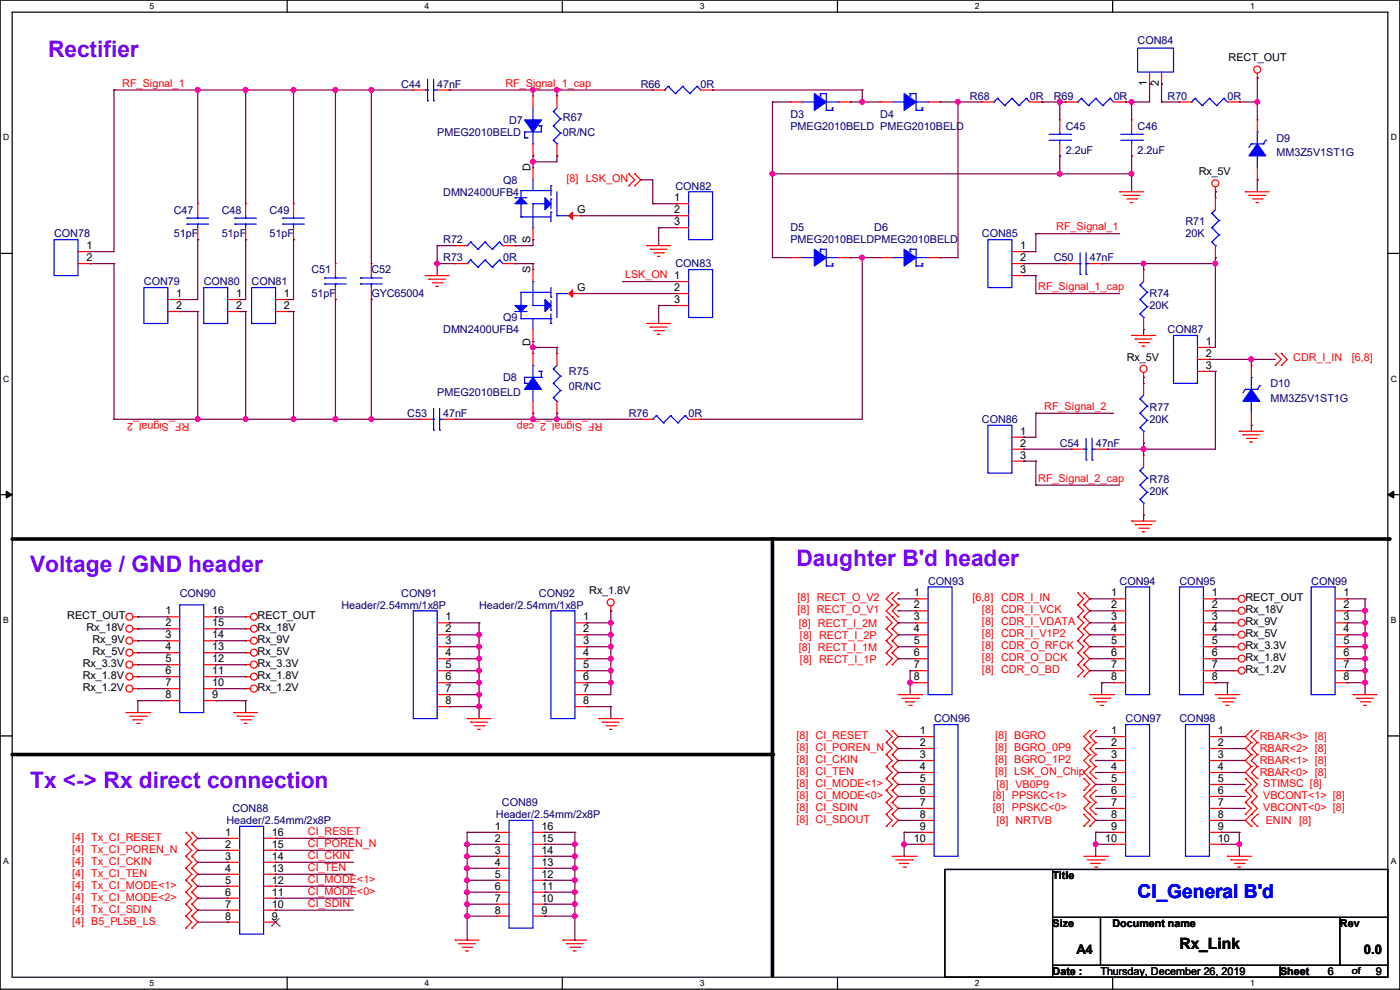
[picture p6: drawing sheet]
<svg xmlns="http://www.w3.org/2000/svg" width="297mm" height="210mm" viewBox="0 0 297 210" stroke-linecap="round" stroke-linejoin="round" font-family="sans-serif">
<defs><g id="words">
<g font-size="4.8" fill="#8000ff">
<text x="10.2" y="12.1">Rectifier</text>
<text x="6.4" y="121.4">Voltage / GND header</text>
<text x="169" y="120.1">Daughter B'd header</text>
<text x="6.4" y="167.1">Tx &lt;-&gt; Rx direct connection</text>
</g>
<text font-size="4.1" fill="#00f" x="241.3" y="190.5">CI_General B'd</text>
<text font-size="3.3" x="250.2" y="201.3">Rx_Link</text>
<g font-size="2.8">
<text x="228.4" y="202.3">A4</text>
<text x="289.4" y="202.3">0.0</text>
</g>
<g font-size="2.3" fill="#000080">
<text x="241.3" y="9.2">CON84</text>
<text x="85.1" y="18.6">C44</text>
<text x="92.8" y="18.6">47nF</text>
<text x="135.9" y="18.6">R66</text>
<text x="148.6" y="18.6">0R</text>
<text x="205.8" y="21.2">R68</text>
<text x="218.5" y="21.2">0R</text>
<text x="223.6" y="21.2">R69</text>
<text x="236.3" y="21.2">0R</text>
<text x="247.7" y="21.2">R70</text>
<text x="260.4" y="21.2">0R</text>
<text x="92.8" y="28.8">PMEG2010BELD</text>
<text x="108" y="26.2">D7</text>
<text x="119.4" y="25.7">R67</text>
<text x="119.4" y="28.8">0R/NC</text>
<text x="167.7" y="25">D3</text>
<text x="167.7" y="27.5">PMEG2010BELD PMEG2010BELD</text>
<text x="186.7" y="25">D4</text>
<text x="226.1" y="27.5">C45</text>
<text x="241.3" y="27.5">C46</text>
<text x="226.1" y="32.6">2.2uF</text>
<text x="241.3" y="32.6">2.2uF</text>
<text x="270.8" y="30.1">D9</text>
<text x="270.8" y="33.1">MM3Z5V1ST1G</text>
<text x="94" y="41.5">DMN2400UFB4</text>
<text x="106.7" y="38.9">Q8</text>
<text x="143.3" y="40.2">CON82</text>
<text x="36.9" y="45.3">C47</text>
<text x="47" y="45.3">C48</text>
<text x="57.2" y="45.3">C49</text>
<text x="251.5" y="47.8">R71</text>
<text x="11.5" y="50.4">CON78</text>
<text x="36.9" y="50.4">51pF</text>
<text x="47" y="50.4">51pF</text>
<text x="57.2" y="50.4">51pF</text>
<text x="94" y="51.6">R72</text>
<text x="106.7" y="51.6">0R</text>
<text x="167.7" y="49.1">D5</text>
<text x="167.7" y="51.6">PMEG2010BELDPMEG2010BELD</text>
<text x="185.5" y="49.1">D6</text>
<text x="208.3" y="50.4">CON85</text>
<text x="251.5" y="50.4">20K</text>
<text x="66.1" y="58">C51</text>
<text x="78.8" y="58">C52</text>
<text x="94" y="55.5">R73</text>
<text x="106.7" y="55.5">0R</text>
<text x="143.3" y="56.7">CON83</text>
<text x="223.6" y="55.5">C50</text>
<text x="231.2" y="55.5">47nF</text>
<text x="30.5" y="60.5">CON79</text>
<text x="43.2" y="60.5">CON80</text>
<text x="53.4" y="60.5">CON81</text>
<text x="66.1" y="63.1">51pF</text>
<text x="78.8" y="63.1">GYC65004</text>
<text x="243.9" y="63.1">R74</text>
<text x="243.9" y="65.6">20K</text>
<text x="94" y="70.7">DMN2400UFB4</text>
<text x="106.7" y="68.2">Q9</text>
<text x="247.7" y="70.7">CON87</text>
<text x="92.8" y="83.9">PMEG2010BELD</text>
<text x="106.7" y="80.9">D8</text>
<text x="120.7" y="79.6">R75</text>
<text x="120.7" y="82.6">0R/NC</text>
<text x="269.5" y="82.1">D10</text>
<text x="86.4" y="88.5">C53</text>
<text x="94" y="88.5">47nF</text>
<text x="133.4" y="88.5">R76</text>
<text x="146.1" y="88.5">0R</text>
<text x="208.3" y="89.7">CON86</text>
<text x="243.9" y="87.2">R77</text>
<text x="243.9" y="89.7">20K</text>
<text x="269.5" y="85.2">MM3Z5V1ST1G</text>
<text x="224.8" y="94.8">C54</text>
<text x="232.5" y="94.8">47nF</text>
<text x="243.9" y="102.4">R78</text>
<text x="243.9" y="105">20K</text>
<text x="196.9" y="124">CON93</text>
<text x="237.5" y="124">CON94</text>
<text x="250.2" y="124">CON95</text>
<text x="278.2" y="124">CON99</text>
<text x="38.1" y="126.6">CON90</text>
<text x="72.4" y="129.1">Header/2.54mm/1x8P</text>
<text x="85.1" y="126.6">CON91</text>
<text x="101.6" y="129.1">Header/2.54mm/1x8P</text>
<text x="114.3" y="126.6">CON92</text>
<text x="198.2" y="153.2">CON96</text>
<text x="238.8" y="153.2">CON97</text>
<text x="250.2" y="153.2">CON98</text>
<text x="49.3" y="172.3">CON88</text>
<text x="105.2" y="173.6">Header/2.54mm/2x8P</text>
<text x="106.5" y="171">CON89</text>
<text x="48" y="174.8">Header/2.54mm/2x8P</text>
</g>
<g font-size="2.3">
<text x="260.6" y="13">RECT_OUT</text>
<text x="243.3" y="18.3" transform="rotate(-90 243.3 18.3)">1</text>
<text x="245.9" y="18.3" transform="rotate(-90 245.9 18.3)">2</text>
<text x="112.5" y="36.4" transform="rotate(-90 112.5 36.4)">D</text>
<text x="254.3" y="37.2">Rx_5V</text>
<text x="122.5" y="45.2">G</text>
<text x="143" y="42.7">1</text>
<text x="143" y="45.2">2</text>
<text x="143" y="47.8">3</text>
<text x="18.3" y="52.8">1</text>
<text x="112.5" y="51.6" transform="rotate(-90 112.5 51.6)">S</text>
<text x="216.5" y="52.8">1</text>
<text x="18.3" y="55.4">2</text>
<text x="112.5" y="58" transform="rotate(-90 112.5 58)">S</text>
<text x="216.5" y="55.4">2</text>
<text x="216.5" y="57.9">3</text>
<text x="37.4" y="63">1</text>
<text x="37.4" y="65.5">2</text>
<text x="50.1" y="63">1</text>
<text x="50.1" y="65.5">2</text>
<text x="60.2" y="63">1</text>
<text x="60.2" y="65.5">2</text>
<text x="122.5" y="61.7">G</text>
<text x="143" y="61.7">2</text>
<text x="143" y="64.3">3</text>
<text x="112.5" y="73.3" transform="rotate(-90 112.5 73.3)">D</text>
<text x="239.1" y="76.5">Rx_5V</text>
<text x="255.8" y="73.2">1</text>
<text x="255.8" y="75.7">2</text>
<text x="255.8" y="78.2">3</text>
<text x="216.5" y="92.2">1</text>
<text x="216.5" y="94.7">2</text>
<text x="216.5" y="97.3">3</text>
<text x="14.3" y="131.4">RECT_OUT</text>
<text x="35.1" y="130.3">1</text>
<text x="45" y="130.3">16</text>
<text x="54.7" y="131.4">RECT_OUT</text>
<text x="94.5" y="131.6">1</text>
<text x="123.7" y="131.6">1</text>
<text x="125" y="126.1">Rx_1.8V</text>
<text x="193.8" y="126.5">1</text>
<text x="193.8" y="129">2</text>
<text x="193.8" y="131.6">3</text>
<text x="235.8" y="126.5">1</text>
<text x="235.8" y="129">2</text>
<text x="235.8" y="131.6">3</text>
<text x="257.1" y="126.5">1</text>
<text x="257.1" y="129">2</text>
<text x="257.1" y="131.6">3</text>
<text x="264.2" y="127.6">RECT_OUT</text>
<text x="264.2" y="130.1">Rx_18V</text>
<text x="285" y="126.5">1</text>
<text x="285" y="129">2</text>
<text x="285" y="131.6">3</text>
<text x="18.3" y="133.9">Rx_18V</text>
<text x="19.6" y="136.5">Rx_9V</text>
<text x="35.1" y="132.8">2</text>
<text x="35.1" y="135.4">3</text>
<text x="35.1" y="137.9">4</text>
<text x="45" y="137.9">13</text>
<text x="45" y="135.4">14</text>
<text x="45" y="132.8">15</text>
<text x="54.7" y="133.9">Rx_18V</text>
<text x="54.7" y="136.5">Rx_9V</text>
<text x="94.5" y="134.1">2</text>
<text x="94.5" y="136.7">3</text>
<text x="123.7" y="134.1">2</text>
<text x="123.7" y="136.7">3</text>
<text x="193.8" y="134.1">4</text>
<text x="193.8" y="136.7">5</text>
<text x="235.8" y="134.1">4</text>
<text x="235.8" y="136.7">5</text>
<text x="257.1" y="134.1">4</text>
<text x="257.1" y="136.7">5</text>
<text x="264.2" y="132.7">Rx_9V</text>
<text x="264.2" y="135.2">Rx_5V</text>
<text x="264.2" y="137.8">Rx_3.3V</text>
<text x="285" y="134.1">4</text>
<text x="285" y="136.7">5</text>
<text x="17.6" y="141.6">Rx_3.3V</text>
<text x="19.6" y="139">Rx_5V</text>
<text x="35.1" y="140.5">5</text>
<text x="35.1" y="143">6</text>
<text x="45" y="143">11</text>
<text x="45" y="140.5">12</text>
<text x="54.7" y="139">Rx_5V</text>
<text x="54.7" y="141.6">Rx_3.3V</text>
<text x="94.5" y="139.2">4</text>
<text x="94.5" y="141.7">5</text>
<text x="123.7" y="139.2">4</text>
<text x="123.7" y="141.7">5</text>
<text x="193.8" y="139.2">6</text>
<text x="193.8" y="141.7">7</text>
<text x="235.8" y="139.2">6</text>
<text x="235.8" y="141.7">7</text>
<text x="257.1" y="139.2">6</text>
<text x="257.1" y="141.7">7</text>
<text x="264.2" y="140.3">Rx_1.8V</text>
<text x="264.2" y="142.8">Rx_1.2V</text>
<text x="285" y="139.2">6</text>
<text x="285" y="141.7">7</text>
<text x="17.6" y="144.1">Rx_1.8V</text>
<text x="17.6" y="146.6">Rx_1.2V</text>
<text x="35.1" y="145.5">7</text>
<text x="35.1" y="148.1">8</text>
<text x="45" y="148.1">9</text>
<text x="45" y="145.5">10</text>
<text x="54.7" y="144.1">Rx_1.8V</text>
<text x="54.7" y="146.6">Rx_1.2V</text>
<text x="94.5" y="144.3">6</text>
<text x="94.5" y="146.8">7</text>
<text x="94.5" y="149.4">8</text>
<text x="123.7" y="144.3">6</text>
<text x="123.7" y="146.8">7</text>
<text x="123.7" y="149.4">8</text>
<text x="193.8" y="144.3">8</text>
<text x="235.8" y="144.3">8</text>
<text x="257.1" y="144.3">8</text>
<text x="285" y="144.3">8</text>
<text x="195.1" y="155.7">1</text>
<text x="235.8" y="155.7">1</text>
<text x="258.4" y="155.7">1</text>
<text x="195.1" y="158.2">2</text>
<text x="195.1" y="160.8">3</text>
<text x="235.8" y="158.2">2</text>
<text x="235.8" y="160.8">3</text>
<text x="258.4" y="158.2">2</text>
<text x="258.4" y="160.8">3</text>
<text x="195.1" y="163.3">4</text>
<text x="195.1" y="165.9">5</text>
<text x="235.8" y="163.3">4</text>
<text x="235.8" y="165.9">5</text>
<text x="258.4" y="163.3">4</text>
<text x="258.4" y="165.9">5</text>
<text x="195.1" y="168.4">6</text>
<text x="195.1" y="170.9">7</text>
<text x="195.1" y="173.5">8</text>
<text x="235.8" y="168.4">6</text>
<text x="235.8" y="170.9">7</text>
<text x="235.8" y="173.5">8</text>
<text x="258.4" y="168.4">6</text>
<text x="258.4" y="170.9">7</text>
<text x="258.4" y="173.5">8</text>
<text x="47.8" y="177.3">1</text>
<text x="47.8" y="179.8">2</text>
<text x="57.7" y="179.8">15</text>
<text x="57.7" y="177.3">16</text>
<text x="104.9" y="176">1</text>
<text x="104.9" y="178.6">2</text>
<text x="114.9" y="178.6">15</text>
<text x="114.9" y="176">16</text>
<text x="193.8" y="178.6">10</text>
<text x="195.1" y="176">9</text>
<text x="234.5" y="178.6">10</text>
<text x="235.8" y="176">9</text>
<text x="258.4" y="176">9</text>
<text x="258.4" y="178.6">10</text>
<text x="47.8" y="182.4">3</text>
<text x="47.8" y="184.9">4</text>
<text x="57.7" y="184.9">13</text>
<text x="57.7" y="182.4">14</text>
<text x="104.9" y="181.1">3</text>
<text x="104.9" y="183.6">4</text>
<text x="114.9" y="183.6">13</text>
<text x="114.9" y="181.1">14</text>
<text x="47.8" y="187.5">5</text>
<text x="47.8" y="190">6</text>
<text x="57.7" y="190">11</text>
<text x="57.7" y="187.5">12</text>
<text x="104.9" y="186.2">5</text>
<text x="104.9" y="188.7">6</text>
<text x="104.9" y="191.3">7</text>
<text x="114.9" y="191.3">10</text>
<text x="114.9" y="188.7">11</text>
<text x="114.9" y="186.2">12</text>
<text x="223.3" y="186.6">Title</text>
<text x="47.8" y="192.5">7</text>
<text x="47.8" y="195.1">8</text>
<text x="57.7" y="195.1">9</text>
<text x="57.7" y="192.5">10</text>
<text x="104.9" y="193.8">8</text>
<text x="114.9" y="193.8">9</text>
<text x="223.3" y="196.7">Size</text>
<text x="236" y="196.7">Document name</text>
<text x="284.3" y="196.7">Rev</text>
<text x="223.3" y="206.9">Date :</text>
<text x="233.5" y="206.8">Thursday, December 26, 2019</text>
<text x="271.6" y="206.9">Sheet</text>
<text x="281.7" y="206.8">6</text>
<text x="291.9" y="206.8">9</text>
</g>
<g font-size="2.3" fill="#f00">
<text x="26" y="18.4">RF_Signal_1</text>
<text x="107.2" y="18.4">RF_Signal_1_cap</text>
<text x="120.2" y="38.7">[8] LSK_ON</text>
<text x="224.1" y="48.9">RF_Signal_1</text>
<text x="132.6" y="59">LSK_ON 1</text>
<text x="220.3" y="61.6">RF_Signal_1_cap</text>
<text x="274.4" y="76.5">CDR_I_IN</text>
<text x="286.8" y="76.5">[6,8]</text>
<text x="40.2" y="89.7" transform="rotate(-180 40.2 89.7)">RF_Signal_2</text>
<text x="127.8" y="89.7" transform="rotate(-180 127.8 89.7)">RF_Signal_2_cap</text>
<text x="221.5" y="87">RF_Signal_2</text>
<text x="220.3" y="102.2">RF_Signal_2_cap</text>
<text x="169.2" y="127.6">[8] RECT_O_V2</text>
<text x="169.2" y="130.1">[8] RECT_O_V1</text>
<text x="206.3" y="127.6">[6,8]</text>
<text x="208.3" y="130.1">[8] CDR_I_VCK</text>
<text x="212.4" y="127.6">CDR_I_IN</text>
<text x="169.5" y="132.9">[8] RECT_I_2M</text>
<text x="169.7" y="135.5">[8] RECT_I_2P</text>
<text x="208.3" y="132.7">[8] CDR_I_VDATA</text>
<text x="208.3" y="135.2">[8] CDR_I_V1P2</text>
<text x="208.3" y="137.8">[8] CDR_O_RFCK</text>
<text x="169.5" y="138">[8] RECT_I_1M</text>
<text x="169.7" y="140.5">[8] RECT_I_1P</text>
<text x="208.3" y="140.3">[8] CDR_O_DCK</text>
<text x="208.3" y="142.8">[8] CDR_O_BD</text>
<text x="169" y="156.8">[8] CI_RESET</text>
<text x="169" y="159.3">[8] CI_POREN_N</text>
<text x="169" y="161.9">[8] CI_CKIN</text>
<text x="211.1" y="156.8">[8] BGRO</text>
<text x="211.1" y="159.3">[8] BGRO_0P9</text>
<text x="211.1" y="161.9">[8] BGRO_1P2</text>
<text x="267.3" y="157.1">RBAR&lt;3&gt; [8]</text>
<text x="267.3" y="159.6">RBAR&lt;2&gt; [8]</text>
<text x="169" y="164.4">[8] CI_TEN</text>
<text x="169" y="167">[8] CI_MODE&lt;1&gt;</text>
<text x="211.1" y="164.4">[8] LSK_ON_Chip</text>
<text x="211.4" y="167.2">[8] VB0P9</text>
<text x="267.3" y="162.1">RBAR&lt;1&gt; [8]</text>
<text x="267.3" y="164.7">RBAR&lt;0&gt; [8]</text>
<text x="268" y="167">STIMSC [8]</text>
<text x="169" y="169.5">[8] CI_MODE&lt;0&gt;</text>
<text x="169" y="172">[8] CI_SDIN</text>
<text x="210.6" y="169.5">[8] PPSKC&lt;1&gt;</text>
<text x="210.6" y="172">[8] PPSKC&lt;0&gt;</text>
<text x="268" y="169.5">VBCONT&lt;1&gt; [8]</text>
<text x="268" y="172">VBCONT&lt;0&gt; [8]</text>
<text x="15.3" y="178.4">[4] Tx_CI_RESET</text>
<text x="65.3" y="177.1">CI_RESET</text>
<text x="65.3" y="179.7">CI_POREN_N</text>
<text x="169" y="174.6">[8] CI_SDOUT</text>
<text x="211.4" y="174.8">[8] NRTVB</text>
<text x="268.5" y="174.8">ENIN</text>
<text x="275.6" y="174.8">[8]</text>
<text x="15.3" y="180.9">[4] Tx_CI_POREN_N</text>
<text x="15.3" y="183.5">[4] Tx_CI_CKIN</text>
<text x="65.3" y="182.2">CI_CKIN</text>
<text x="65.3" y="184.7">CI_TEN</text>
<text x="15.3" y="186">[4] Tx_CI_TEN</text>
<text x="15.3" y="188.6">[4] Tx_CI_MODE&lt;1&gt;</text>
<text x="15.3" y="191.1">[4] Tx_CI_MODE&lt;2&gt;</text>
<text x="65.3" y="187.3">CI_MODE&lt;1&gt;</text>
<text x="65.3" y="189.8">CI_MODE&lt;0&gt;</text>
<text x="15.3" y="193.6">[4] Tx_CI_SDIN</text>
<text x="15.3" y="196.2">[4] B5_PL5B_LS</text>
<text x="65.3" y="192.4">CI_SDIN</text>
</g>
<text font-size="2" x="286.8" y="206.7">of</text>
<g font-size="1.8">
<text x="31.7" y="1.9">5</text>
<text x="90.1" y="1.9">4</text>
<text x="148.5" y="1.9">3</text>
<text x="206.8" y="1.9">2</text>
<text x="265.2" y="1.9">1</text>
<text x=".7" y="29.8">D</text>
<text x="295.1" y="29.8">D</text>
<text x=".7" y="80.9">C</text>
<text x="295.1" y="80.9">C</text>
<text x=".7" y="132.1">B</text>
<text x="295.1" y="132.1">B</text>
<text x=".7" y="183.3">A</text>
<text x="295.1" y="183.3">A</text>
<text x="31.7" y="209.2">5</text>
<text x="90.1" y="209.2">4</text>
<text x="148.5" y="209.2">3</text>
<text x="206.8" y="209.2">2</text>
<text x="265.2" y="209.2">1</text>
</g>
</g></defs>
<path d="M0 0h297v209.8h-297zM2.6 2.6h291.8v204.7h-291.8z" fill="none" stroke="#000" stroke-width=".25"/>
<g fill="#fff">
<path d="M31.7 .3h1v2h-1z"/>
<path d="M31.7 207.6h1v1.9h-1z"/>
</g>
<path d="M60.9 0v2.6M60.9 207.3v2.5" fill="none" stroke="#000" stroke-width=".25"/>
<g fill="#fff">
<path d="M90.1 .3h1v2h-1z"/>
<path d="M90.1 207.6h1v1.9h-1z"/>
</g>
<path d="M119.3 0v2.6M119.3 207.3v2.5" fill="none" stroke="#000" stroke-width=".25"/>
<g fill="#fff">
<path d="M148.5 .3h.9v2h-.9z"/>
<path d="M148.5 207.6h.9v1.9h-.9z"/>
</g>
<path d="M177.7 0v2.6M177.7 207.3v2.5" fill="none" stroke="#000" stroke-width=".25"/>
<g fill="#fff">
<path d="M206.8 .3h1v2h-1z"/>
<path d="M206.8 207.6h1v1.9h-1z"/>
</g>
<path d="M236.1 0v2.6M236.1 207.3v2.5" fill="none" stroke="#000" stroke-width=".25"/>
<g fill="#fff">
<path d="M265.2 .3h1v2h-1z"/>
<path d="M265.2 207.6h1v1.9h-1z"/>
<path d="M.7 28.2h1.2v1.9h-1.2z"/>
<path d="M295.1 28.2h1.2v1.9h-1.2z"/>
<path d="M.7 79.3h1.2v2h-1.2z"/>
<path d="M295.1 79.3h1.2v2h-1.2z"/>
</g>
<path d="M0 53.8h2.6M294.4 53.8h2.6" fill="none" stroke="#000" stroke-width=".25"/>
<g fill="#fff">
<path d="M.7 130.5h1.2v2h-1.2z"/>
<path d="M295.1 130.5h1.1v2h-1.1z"/>
</g>
<path d="M0 104.9h2.6M294.4 104.9h2.6" fill="none" stroke="#000" stroke-width=".25"/>
<path d="M1.3 104.2l1.3 .7-1.3 .8zM294.4 104.9l1.3-.7v1.5z" fill="#000" stroke="#000" stroke-width=".21"/>
<g fill="#fff">
<path d="M.7 181.7h1.2v2h-1.2z"/>
<path d="M295.1 181.7h1.1v2h-1.1z"/>
</g>
<path d="M0 156.1h2.6M294.4 156.1h2.6M200.4 184.4h94v22.9h-94zM223.3 184.4v22.9M223.3 194.6h71.1M233.5 194.6v10.2M284.3 194.6v10.2M223.3 204.8h71.1M271.6 204.8v2.5" fill="none" stroke="#000" stroke-width=".25"/>
<path d="M2.6 114.3h292.1M163.9 114.3v92.8M2.6 160.1h161.3" fill="none" stroke="#000" stroke-width=".76"/>
<g fill="#000">
<circle cx="163.9" cy="114.3" r=".38"/>
<circle cx="294.7" cy="114.3" r=".38"/>
<circle cx="163.9" cy="160.1" r=".38"/>
</g>
<g fill="none" stroke="#f00" stroke-width=".25">
<path d="M87.7 19.1h.1M87.7 19.1h2.5M92.8 19.1h2.5M95.3 19.1h.1M138.5 19.1h.1M138.5 19.1h2.5M148.6 19.1h2.6M151.2 19.1h.1M243.9 17.8h.1M243.9 15.3v2.5M246.4 17.8h.1M246.4 15.3v2.5"/>
<path d="M266.7 16.6h.1M266.7 15.5v1.1M113.1 35.6h.1M113.1 20.4h.1M113.1 33.1h.1M113.1 20.4v2.5M113.1 30.5v2.6M113.1 35.6v2.5M118.2 20.4h.1M118.2 33.1h.1M118.2 20.4v2.5M118.2 30.5v2.6"/>
<path d="M133.4 36.9h.1M133.4 39.4h.1M133.4 36.9l1.3 1.2-1.3 1.3M134.7 39.4h.1M134.7 36.9h.1M134.7 36.9l1.2 1.2-1.2 1.3M167.7 21.6h.1M167.7 21.6h2.5M177.8 21.6h2.6M180.4 21.6h.1M186.7 21.6h.1M186.7 21.6h2.6"/>
<path d="M196.9 21.6h2.5M199.4 21.6h.1M208.3 21.6h.1M208.3 21.6h2.6M218.5 21.6h2.5M221 21.6h.1M224.8 25.4h.1M224.8 33.1h.1M224.8 25.4v2.6M224.8 30.5v2.6M226.1 21.6h.1M226.1 21.6h2.5"/>
<path d="M236.3 21.6h2.5M238.8 21.6h.1M240.1 25.4h.1M240.1 33.1h.1M240.1 25.4v2.6M240.1 30.5v2.6M250.2 21.6h.1M250.2 21.6h2.6M257.9 39.7v1M260.4 21.6h2.5M262.9 21.6h.1M266.7 38.1h.1"/>
<path d="M266.7 25.4h.1M266.7 25.4v2.6M266.7 35.6v2.5M16.6 55.9h2.5M16.6 53.4h2.5M19.1 53.4h.1M19.1 55.9h.1M42 43.2h.1M42 50.8h.1M42 43.2v2.6M42 48.3v2.5M52.1 43.2h.1"/>
<path d="M52.1 50.8h.1M52.1 43.2v2.6M52.1 48.3v2.5M62.3 43.2h.1M62.3 50.8h.1M62.3 43.2v2.6M62.3 48.3v2.5M71.2 55.9h.1M71.2 55.9v2.6M78.8 55.9h.1M78.8 55.9v2.6M90.2 58.5h.1"/>
<path d="M90.2 58.5h5.1M91 59.2h.1M91 59.2h3.5M91.7 60h2.1M93.8 60h.1M96.6 55.9h.1M96.6 52.1h.1M96.6 52.1h2.5M96.6 55.9h2.5M106.7 52.1h2.6M106.7 55.9h2.6M109.3 55.9h.1"/>
<path d="M109.3 52.1h.1M113.1 57.2h.1M113.1 50.8h.1M113.1 48.3v2.5M113.1 57.2v2.5M120.7 45.8h2.5M123.2 45.8h.1M137.2 52.1h.1M137.2 52.1h5.1M138 52.9h.1M138 52.9h3.5M138.7 53.6h2.1"/>
<path d="M139.5 54.4h.1M139.5 54.4h.5M140.8 53.6h.1M143.6 43.2h.1M143.6 45.8h.1M143.6 48.3h.1M143.6 59.7h.1M143.6 43.2h2.5M143.6 45.8h2.5M143.6 48.3h2.5M143.6 59.7h2.5M167.7 54.7h.1"/>
<path d="M167.7 54.7h2.5M177.8 54.7h2.6M180.4 54.7h.1M186.7 54.7h.1M186.7 54.7h2.6M196.9 54.7h2.5M199.4 54.7h.1M214.7 58.5h2.5M214.7 55.9h2.5M214.7 53.4h2.5M217.2 53.4h.1M217.2 55.9h.1"/>
<path d="M217.2 58.5h.1M226.1 55.9h.1M226.1 55.9h2.5M231.2 55.9h2.5M233.7 55.9h.1M237.5 40.7h.1M237.5 40.7h5.1M238.3 41.4h.1M238.3 41.4h3.6M239.1 42.2h2M239.8 43h.1M239.8 43h.5"/>
<path d="M241.1 42.2h.1M242.6 57.2h.1M242.6 57.2v2.5M257.9 40.7h.1M257.9 42h.1M257.9 54.7h.1M257.9 42v2.5M257.9 52.1v2.6M264.2 40.7h.1M264.2 40.7h5.1M265 41.4h.1M265 41.4h3.5"/>
<path d="M265.7 42.2h2.1M266.5 43h.1M266.5 43h.5M267.8 42.2h.1M35.6 63.5h2.5M35.6 66.1h2.5M38.1 63.5h.1M38.1 66.1h.1M48.3 63.5h2.5M48.3 66.1h2.5M50.8 63.5h.1M50.8 66.1h.1"/>
<path d="M58.5 63.5h2.5M58.5 66.1h2.5M61 63.5h.1M61 66.1h.1M71.2 63.5h.1M71.2 61v2.5M78.8 63.5h.1M78.8 61v2.5M92.5 60.7h.1M92.5 60.7h.5M113.1 72.4h.1M113.1 75h.1"/>
<path d="M113.1 69.9v2.5M113.1 75v2.5M118.2 75h.1M118.2 75v2.5M120.7 62.3h2.5M123.2 62.3h.1M137.2 68.6h.1M137.2 68.6h5.1M138 69.4h.1M138 69.4h3.5M138.7 70.1h2.1M139.5 70.9h.1"/>
<path d="M139.5 70.9h.5M140.8 70.1h.1M143.6 62.3h.1M143.6 64.8h.1M143.6 62.3h2.5M143.6 64.8h2.5M240.1 71.2h.1M240.1 71.2h5.1M240.8 71.9h.1M240.8 71.9h3.6M241.6 72.7h2M242.4 73.4h.1"/>
<path d="M242.4 73.4h.5M242.6 69.9h.1M242.6 67.4v2.5M242.6 79v1.1M243.6 72.7h.1M254 73.7h2.6M254 76.2h2.6M254 78.8h2.6M256.6 73.7h.1M256.6 76.2h.1M256.6 78.8h.1M265.5 77.5h.1"/>
<path d="M265.5 77.5v2.6M270.6 75h.1M270.6 77.5h.1M270.6 75l1.2 1.2-1.2 1.3M271.8 75h.1M271.8 77.5h.1M271.8 75l1.3 1.2-1.3 1.3M88.9 88.9h.1M88.9 88.9h2.6M94 88.9h2.6M96.6 88.9h.1M113.1 87.7h.1"/>
<path d="M113.1 85.1v2.6M118.2 87.7h.1M118.2 85.1v2.6M135.9 88.9h.1M135.9 88.9h2.6M146.1 88.9h2.5M148.6 88.9h.1M214.7 92.8h2.5M214.7 95.3h2.5M214.7 97.8h2.5M217.2 92.8h.1M217.2 95.3h.1"/>
<path d="M217.2 97.8h.1M227.4 95.3h.1M227.4 95.3h2.5M232.5 95.3h2.5M235 95.3h.1M242.6 80.1h.1M242.6 96.6h.1M242.6 81.3h.1M242.6 94h.1M242.6 81.3v2.6M242.6 91.5v2.5M242.6 96.6v2.5"/>
<path d="M262.9 91.5h.1M262.9 91.5h5.1M263.7 92.2h.1M263.7 92.2h3.6M264.5 93h2M265.2 93.8h.1M265.2 93.8h.5M265.5 90.2h.1M265.5 87.7v2.5M266.5 93h.1M240.1 110.5h.1M240.1 110.5h5.1"/>
<path d="M240.8 111.3h.1M240.8 111.3h3.6M241.6 112.1h2M242.4 112.8h.1M242.4 112.8h.5M242.6 109.3h.1M242.6 106.7v2.6M243.6 112.1h.1M28.2 130.9h1.1M28.2 133.4h1.1M28.2 135.9h1.1M28.2 138.5h1.1"/>
<path d="M29.3 130.9h.1M29.3 133.4h.1M29.3 135.9h.1M29.3 138.5h.1M35.6 130.9h.1M35.6 133.4h.1M35.6 135.9h.1M35.6 138.5h.1M35.6 130.9h2.5M35.6 133.4h2.5M35.6 135.9h2.5M35.6 138.5h2.5"/>
<path d="M43.2 130.9h2.6M43.2 133.4h2.6M43.2 135.9h2.6M43.2 138.5h2.6M45.8 138.5h.1M45.8 135.9h.1M45.8 133.4h.1M45.8 130.9h.1M52.1 130.9h.1M52.1 133.4h.1M52.1 135.9h.1M52.1 138.5h.1"/>
<path d="M52.1 130.9h1M52.1 133.4h1M52.1 135.9h1M52.1 138.5h1M92.8 132.1h2.5M92.8 134.7h2.5M92.8 137.2h2.5M92.8 139.7h2.5M95.3 132.1h.1M95.3 134.7h.1M95.3 137.2h.1M95.3 139.7h.1"/>
<path d="M122 132.1h2.5M122 134.7h2.5M122 137.2h2.5M122 139.7h2.5M124.5 132.1h.1M124.5 134.7h.1M124.5 137.2h.1M124.5 139.7h.1M129.6 129.6h.1M129.6 128.6v1M188 133.4h.1M188 130.9h.1"/>
<path d="M188 135.9h.1M188 138.5h.1M188 130.9l1.3 1.2-1.3 1.3M188 133.4l1.3 1.3-1.3 1.2M188 135.9l1.3 1.3-1.3 1.3M188 138.5l1.3 1.2-1.3 1.3M189.3 128.3h.1M189.3 125.8h.1M189.3 130.9h.1M189.3 133.4h.1M189.3 135.9h.1M189.3 138.5h.1"/>
<path d="M189.3 125.8l-1.3 1.2 1.3 1.3M189.3 128.3l-1.3 1.3 2.5 2.5-1.2 1.3M189.3 133.4l1.2 1.3-1.2 1.2M189.3 135.9l1.2 1.3-1.2 1.3M189.3 138.5l1.2 1.2-1.2 1.3M190.5 128.3h.1M190.5 125.8h.1M190.5 130.9h.1M190.5 125.8l-1.2 1.2 1.2 1.3M190.5 128.3l-1.2 1.3 1.2 1.3M194.4 127h.1M194.4 129.6h.1"/>
<path d="M194.4 132.1h.1M194.4 134.7h.1M194.4 137.2h.1M194.4 139.7h.1M194.4 127h2.5M194.4 129.6h2.5M194.4 132.1h2.5M194.4 134.7h2.5M194.4 137.2h2.5M194.4 139.7h2.5M228.6 125.8h.1M228.6 128.3h.1"/>
<path d="M228.6 130.9h.1M228.6 133.4h.1M228.6 135.9h.1M228.6 138.5h.1M228.6 125.8l1.3 1.2-1.3 1.3M228.6 128.3l1.3 1.3-1.3 1.3M228.6 130.9l1.3 1.2-1.3 1.3M228.6 133.4l1.3 1.3-1.3 1.2M228.6 135.9l1.3 1.3-1.3 1.3M228.6 138.5l1.3 1.2-1.3 1.3M229.9 128.3h.1M229.9 125.8h.1"/>
<path d="M229.9 130.9h.1M229.9 133.4h.1M229.9 135.9h.1M229.9 138.5h.1M229.9 125.8l1.3 1.2-1.3 1.3M229.9 128.3l1.3 1.3-1.3 1.3M229.9 130.9l1.3 1.2-1.3 1.3M229.9 133.4l1.3 1.3-1.3 1.2M229.9 135.9l1.3 1.3-1.3 1.3M229.9 138.5l1.3 1.2-1.3 1.3M236.3 127h.1M236.3 129.6h.1"/>
<path d="M236.3 132.1h.1M236.3 134.7h.1M236.3 137.2h.1M236.3 139.7h.1M236.3 127h2.5M236.3 129.6h2.5M236.3 132.1h2.5M236.3 134.7h2.5M236.3 137.2h2.5M236.3 139.7h2.5M255.3 127h2.6M255.3 129.6h2.6"/>
<path d="M255.3 132.1h2.6M255.3 134.7h2.6M255.3 137.2h2.6M255.3 139.7h2.6M257.9 127h.1M257.9 129.6h.1M257.9 132.1h.1M257.9 134.7h.1M257.9 137.2h.1M257.9 139.7h.1M261.7 127h.1M261.7 129.6h.1"/>
<path d="M261.7 132.1h.1M261.7 134.7h.1M261.7 137.2h.1M261.7 139.7h.1M261.7 127h1M261.7 129.6h1M261.7 132.1h1M261.7 134.7h1M261.7 137.2h1M261.7 139.7h1M283.3 127h2.5M283.3 129.6h2.5"/>
<path d="M283.3 132.1h2.5M283.3 134.7h2.5M283.3 137.2h2.5M283.3 139.7h2.5M285.8 127h.1M285.8 129.6h.1M285.8 132.1h.1M285.8 134.7h.1M285.8 137.2h.1M285.8 139.7h.1M26.7 151.2h5.1M27.5 151.9h3.5"/>
<path d="M28.2 152.7h.1M28.2 141h1.1M28.2 143.6h1.1M28.2 146.1h1.1M28.2 152.7h2.1M29 153.5h.5M29.3 141h.1M29.3 143.6h.1M29.3 146.1h.1M29.5 153.5h.1M31 151.9h.1M31.8 151.2h.1"/>
<path d="M35.6 141h.1M35.6 143.6h.1M35.6 146.1h.1M35.6 148.6h.1M35.6 141h2.5M35.6 143.6h2.5M35.6 146.1h2.5M35.6 148.6h2.5M43.2 141h2.6M43.2 143.6h2.6M43.2 146.1h2.6M43.2 148.6h2.6"/>
<path d="M45.8 148.6h.1M45.8 146.1h.1M45.8 143.6h.1M45.8 141h.1M49.6 151.2h.1M49.6 151.2h5.1M50.3 151.9h.1M50.3 151.9h3.6M51.1 152.7h2M51.9 153.5h.1M51.9 153.5h.5M52.1 141h.1"/>
<path d="M52.1 143.6h.1M52.1 146.1h.1M52.1 141h1M52.1 143.6h1M52.1 146.1h1M53.1 152.7h.1M92.8 142.3h2.5M92.8 147.4h2.5M92.8 144.8h2.5M92.8 149.9h2.5M95.3 142.3h.1M95.3 144.8h.1"/>
<path d="M95.3 147.4h.1M95.3 149.9h.1M99.1 152.4h.1M99.1 152.4h5.1M99.9 153.2h.1M99.9 153.2h3.5M100.6 154h2.1M101.4 154.7h.1M101.4 154.7h.5M102.7 154h.1M122 142.3h2.5M122 147.4h2.5"/>
<path d="M122 144.8h2.5M122 149.9h2.5M124.5 142.3h.1M124.5 144.8h.1M124.5 147.4h.1M124.5 149.9h.1M127 152.4h.1M127 152.4h5.1M127.8 153.2h.1M127.8 153.2h3.6M128.6 154h2M129.3 154.7h.1"/>
<path d="M129.3 154.7h.5M130.6 154h.1M188 141h.1M188 155h.1M188 157.5h.1M188 157.5l1.3 1.3-1.3 1.3M188 155l1.3 1.3-1.3 1.2M189.3 141h.1M189.3 157.5h.1M189.3 155h.1M189.3 155l1.2 1.3-1.2 1.2M189.3 157.5l1.2 1.3-1.2 1.3"/>
<path d="M190.5 147.4h5.1M191.3 148.1h3.6M192.1 148.9h.1M192.1 148.9h2M192.8 149.6h.5M193.3 149.6h.1M194.4 142.3h.1M194.4 144.8h.1M194.4 142.3h2.5M194.4 144.8h2.5M194.9 148.1h.1M195.6 147.4h.1"/>
<path d="M195.6 156.3h.1M195.6 158.8h.1M195.6 156.3h2.6M195.6 158.8h2.6M228.6 141h.1M228.6 143.6h.1M228.6 141l1.3 1.3-1.3 1.3M229.9 141h.1M229.9 143.6h.1M229.9 141l1.3 1.3-1.3 1.3M231.2 157.5h.1M231.2 155h.1"/>
<path d="M231.2 147.4h5.1M231.2 155l-1.3 1.3 1.3 1.2M231.2 157.5l-1.3 1.3 1.3 1.3M231.9 148.1h3.6M232.5 157.5h.1M232.5 155h.1M232.5 155l-1.3 1.3 1.3 1.2M232.5 157.5l-1.3 1.3 1.3 1.3M232.7 148.9h.1M232.7 148.9h2M233.5 149.6h.5M234 149.6h.1"/>
<path d="M235.5 148.1h.1M236.3 147.4h.1M236.3 156.3h.1M236.3 158.8h.1M236.3 142.3h.1M236.3 144.8h.1M236.3 142.3h2.5M236.3 144.8h2.5M236.3 156.3h2.5M236.3 158.8h2.5M255.3 142.3h2.6M255.3 144.8h2.6"/>
<path d="M256.6 156.3h2.5M256.6 158.8h2.5M257.9 147.4h.1M257.9 142.3h.1M257.9 144.8h.1M257.9 147.4h5M258.6 148.1h.1M258.6 148.1h3.6M259.1 156.3h.1M259.1 158.8h.1M259.4 148.9h2M260.1 149.6h.1"/>
<path d="M260.1 149.6h.5M261.4 148.9h.1M261.7 142.3h.1M261.7 142.3h1M265.5 155h.1M265.5 157.5h.1M265.5 155l-1.3 1.3 1.3 1.2M265.5 157.5l-1.3 1.3 1.3 1.3M266.7 157.5h.1M266.7 155h.1M266.7 155l-1.2 1.3 1.2 1.2M266.7 157.5l-1.2 1.3 1.2 1.3"/>
<path d="M283.3 142.3h2.5M283.3 144.8h2.5M285.8 142.3h.1M285.8 144.8h.1M287.1 147.4h.1M287.1 147.4h5M287.8 148.1h.1M287.8 148.1h3.6M288.6 148.9h2M289.3 149.6h.1M289.3 149.6h.6M290.6 148.9h.1"/>
<path d="M39.4 176.6h.1M39.4 179.1h.1M39.4 176.6l1.3 1.2-1.3 1.3M39.4 179.1l1.3 1.3-1.3 1.3M40.7 179.1h.1M40.7 176.6h.1M40.7 176.6l1.3 1.2-1.3 1.3M40.7 179.1l1.3 1.3-1.3 1.3M48.3 177.8h.1M48.3 177.8h2.5M55.9 177.8h2.6M58.5 177.8h.1"/>
<path d="M105.5 176.6h.1M105.5 179.1h.1M105.5 176.6h2.5M105.5 179.1h2.5M113.1 176.6h2.5M113.1 179.1h2.5M115.6 179.1h.1M115.6 176.6h.1M188 160.1h.1M188 162.6h.1M188 165.1h.1M188 167.7h.1"/>
<path d="M188 170.2h.1M188 172.8h.1M188 175.3h.1M188 167.7l1.3 1.3-1.3 1.2M188 170.2l1.3 1.3-1.3 1.3M188 172.8l1.3 1.2-1.3 1.3M188 160.1l1.3 1.2-1.3 1.3M188 162.6l1.3 1.3-1.3 1.2M188 165.1l1.3 1.3-1.3 1.3M189.3 160.1h.1M189.3 162.6h.1M189.3 165.1h.1"/>
<path d="M189.3 167.7h.1M189.3 170.2h.1M189.3 172.8h.1M189.3 175.3h.1M189.3 165.1l1.2 1.3-1.2 1.3M189.3 167.7l1.2 1.3-1.2 1.2M189.3 170.2l1.2 1.3-1.2 1.3M189.3 172.8l1.2 1.2-1.2 1.3M189.3 160.1l1.2 1.2-1.2 1.3M189.3 162.6l1.2 1.3-1.2 1.2M195.6 161.3h.1M195.6 163.9h.1"/>
<path d="M195.6 166.4h.1M195.6 169h.1M195.6 171.5h.1M195.6 174h.1M195.6 176.6h.1M195.6 179.1h.1M195.6 176.6h2.6M195.6 179.1h2.6M195.6 161.3h2.6M195.6 163.9h2.6M195.6 166.4h2.6M195.6 169h2.6"/>
<path d="M195.6 171.5h2.6M195.6 174h2.6M229.9 167.7h.1M229.9 165.1h.1M229.9 175.3h.1M229.9 172.8h.1M229.9 165.1l1.3 1.3-1.3 1.3M229.9 172.8l1.3 1.2-1.3 1.3M231.2 160.1h.1M231.2 162.6h.1M231.2 165.1h.1M231.2 167.7h.1"/>
<path d="M231.2 170.2h.1M231.2 172.8h.1M231.2 175.3h.1M231.2 160.1l-1.3 1.2 1.3 1.3M231.2 162.6l-1.3 1.3 2.6 2.5-2.6 2.6 1.3 1.2M231.2 170.2l-1.3 1.3 2.6 2.5-1.3 1.3M232.5 160.1h.1M232.5 162.6h.1M232.5 165.1h.1M232.5 167.7h.1M232.5 170.2h.1M232.5 172.8h.1"/>
<path d="M232.5 160.1l-1.3 1.2 1.3 1.3M232.5 162.6l-1.3 1.3 1.3 1.2M232.5 167.7l-1.3 1.3 1.3 1.2M232.5 170.2l-1.3 1.3 1.3 1.3M236.3 161.3h.1M236.3 163.9h.1M236.3 166.4h.1M236.3 169h.1M236.3 171.5h.1M236.3 174h.1M236.3 176.6h.1M236.3 179.1h.1"/>
<path d="M236.3 176.6h2.5M236.3 179.1h2.5M236.3 161.3h2.5M236.3 163.9h2.5M236.3 166.4h2.5M236.3 169h2.5M236.3 171.5h2.5M236.3 174h2.5M256.6 176.6h2.5M256.6 179.1h2.5M256.6 161.3h2.5M256.6 163.9h2.5"/>
<path d="M256.6 166.4h2.5M256.6 169h2.5M256.6 171.5h2.5M256.6 174h2.5M259.1 161.3h.1M259.1 163.9h.1M259.1 166.4h.1M259.1 169h.1M259.1 171.5h.1M259.1 174h.1M259.1 176.6h.1M259.1 179.1h.1"/>
<path d="M264.2 167.7h.1M264.2 165.1h.1M264.2 170.2h.1M264.2 172.8h.1M264.2 165.1l1.3 1.3-1.3 1.3M264.2 167.7l1.3 1.3-1.3 1.2M264.2 170.2l1.3 1.3-1.3 1.3M265.5 160.1h.1M265.5 162.6h.1M265.5 165.1h.1M265.5 167.7h.1M265.5 170.2h.1"/>
<path d="M265.5 172.8h.1M265.5 175.3h.1M265.5 160.1l-1.3 1.2 1.3 1.3M265.5 162.6l-1.3 1.3 2.5 2.5-1.2 1.3M265.5 167.7l1.2 1.3-1.2 1.2M265.5 170.2l1.2 1.3-2.5 2.5 1.3 1.3M266.7 160.1h.1M266.7 162.6h.1M266.7 165.1h.1M266.7 175.3h.1M266.7 172.8h.1M266.7 160.1l-1.2 1.2 1.2 1.3"/>
<path d="M266.7 162.6l-1.2 1.3 1.2 1.2M266.7 172.8l-1.2 1.2 1.2 1.3M39.4 181.7h.1M39.4 184.2h.1M39.4 186.7h.1M39.4 189.3h.1M39.4 191.8h.1M39.4 194.4h.1M39.4 196.9h.1M39.4 181.7l1.3 1.2-1.3 1.3M39.4 184.2l1.3 1.3-1.3 1.2M39.4 186.7l1.3 1.3-1.3 1.3"/>
<path d="M39.4 189.3l1.3 1.2-1.3 1.3M39.4 191.8l1.3 1.3-1.3 1.3M39.4 194.4l1.3 1.2-1.3 1.3M40.7 181.7h.1M40.7 184.2h.1M40.7 186.7h.1M40.7 189.3h.1M40.7 191.8h.1M40.7 194.4h.1M40.7 196.9h.1M40.7 181.7l1.3 1.2-1.3 1.3M40.7 184.2l1.3 1.3-1.3 1.2"/>
<path d="M40.7 186.7l1.3 1.3-1.3 1.3M40.7 189.3l1.3 1.2-1.3 1.3M40.7 191.8l1.3 1.3-1.3 1.3M40.7 194.4l1.3 1.2-1.3 1.3M48.3 180.4h.1M48.3 182.9h.1M48.3 185.5h.1M48.3 188h.1M48.3 190.5h.1M48.3 193.1h.1M48.3 195.6h.1M48.3 180.4h2.5"/>
<path d="M48.3 182.9h2.5M48.3 185.5h2.5M48.3 188h2.5M48.3 190.5h2.5M48.3 193.1h2.5M48.3 195.6h2.5M55.9 180.4h2.6M55.9 182.9h2.6M55.9 185.5h2.6M55.9 188h2.6M55.9 190.5h2.6M55.9 193.1h2.6"/>
<path d="M55.9 195.6h2.6M58.5 195.6h.1M58.5 193.1h.1M58.5 190.5h.1M58.5 188h.1M58.5 185.5h.1M58.5 182.9h.1M58.5 180.4h.1M96.6 199.4h.1M96.6 199.4h5M105.5 181.7h.1M105.5 184.2h.1"/>
<path d="M105.5 186.7h.1M105.5 189.3h.1M105.5 191.8h.1M105.5 194.4h.1M105.5 181.7h2.5M105.5 184.2h2.5M105.5 186.7h2.5M105.5 189.3h2.5M105.5 191.8h2.5M105.5 194.4h2.5M113.1 181.7h2.5M113.1 184.2h2.5"/>
<path d="M113.1 186.7h2.5M113.1 189.3h2.5M113.1 191.8h2.5M113.1 194.4h2.5M115.6 194.4h.1M115.6 191.8h.1M115.6 189.3h.1M115.6 186.7h.1M115.6 184.2h.1M115.6 181.7h.1M119.4 199.4h.1M119.4 199.4h5.1"/>
<path d="M189.3 181.7h5.1M190 182.4h3.6M190.8 183.2h.1M190.8 183.2h2M191.6 183.9h.5M192.1 183.9h.1M193.6 182.4h.1M194.4 181.7h.1M229.9 181.7h5.1M230.7 182.4h3.5M231.4 183.2h.1M231.4 183.2h2.1"/>
<path d="M232.2 183.9h.5M232.7 183.9h.1M234.2 182.4h.1M235 181.7h.1M260.4 181.7h.1M260.4 181.7h5.1M261.2 182.4h.1M261.2 182.4h3.5M261.9 183.2h2M262.7 183.9h.1M262.7 183.9h.5M263.9 183.2h.1"/>
<path d="M97.3 200.2h.1M97.3 200.2h3.6M98.1 201h2M98.8 201.7h.1M98.8 201.7h.6M100.1 201h.1M120.2 200.2h.1M120.2 200.2h3.5M120.9 201h2.1M121.7 201.7h.1M121.7 201.7h.5M123 201h.1"/>
<circle cx="266.7" cy="14.8" r=".74"/>
<circle cx="257.8" cy="38.9" r=".74"/>
<circle cx="242.6" cy="78.3" r=".74"/>
<circle cx="27.5" cy="138.5" r=".74"/>
<circle cx="27.5" cy="135.9" r=".74"/>
<circle cx="27.5" cy="130.8" r=".74"/>
<circle cx="27.5" cy="133.4" r=".74"/>
<circle cx="53.9" cy="130.8" r=".74"/>
<circle cx="53.9" cy="135.9" r=".74"/>
<circle cx="53.9" cy="138.5" r=".74"/>
<circle cx="53.9" cy="133.4" r=".74"/>
<circle cx="129.6" cy="127.8" r=".74"/>
<circle cx="263.4" cy="134.6" r=".74"/>
<circle cx="263.4" cy="137.2" r=".74"/>
<circle cx="263.4" cy="129.6" r=".74"/>
<circle cx="263.4" cy="139.7" r=".74"/>
<circle cx="263.4" cy="132.1" r=".74"/>
<circle cx="263.4" cy="127" r=".74"/>
<circle cx="27.5" cy="146.1" r=".74"/>
<circle cx="27.5" cy="141" r=".74"/>
<circle cx="27.5" cy="143.5" r=".74"/>
<circle cx="53.9" cy="143.5" r=".74"/>
<circle cx="53.9" cy="146.1" r=".74"/>
<circle cx="53.9" cy="141" r=".74"/>
<circle cx="263.4" cy="142.3" r=".74"/>
</g>
<g fill="none" stroke="#00f" stroke-width=".25">
<path d="M90.2 19.1h.5M90.7 19.1h.1M90.7 16.8v4.6M92 19.1h.1M92 19.1h.8M92 16.8v4.6M141 19.1h.1M141.8 18.3h.1M141.8 18.3l1.5 1.6M141.8 18.3l-.8 .8M143.3 19.9h.1M144.8 18.3h.1"/>
<path d="M144.8 18.3l1.5 1.6M144.8 18.3l-1.5 1.6M146.3 19.9h.1M147.9 18.3h.1M147.9 18.3l.7 .8M147.9 18.3l-1.6 1.6M174 19.9h.1M174 19.9h1.3v3.5M174 19.9v.5M193.1 19.9h.1M193.1 19.9h1.3v3.5M193.1 19.9v.5"/>
<path d="M241.3 10.2h7.7v5.1h-7.7zM90.7 21.4h.1M92 21.4h.1M111.3 28h.1M111.3 29.3h.1M111.3 28v1.3M111.3 29.3h.5M111.8 29.3h.1M113.1 25.4h.1M113.1 30.5h.1M113.1 22.9v2.5M113.1 28v2.5"/>
<path d="M113.1 38.1v2.3M114.3 26.7h.1M114.3 26.7h.6M114.9 26.7h.1M114.9 26.7v1.3h-3.6M116.9 39.4h.1M116.9 39.4v2M117.4 23.7h.1M117.4 26.7h.1M117.4 29.8h.1M117.4 23.7l1.5 1.5M117.4 26.7l1.5 1.5"/>
<path d="M117.4 29.8l.8 .7M118.2 30.5h.1M118.2 22.9l-.8 .8M118.9 25.2h.1M118.9 28.2h.1M118.9 25.2l-1.5 1.5M118.9 28.2l-1.5 1.6M170.2 21.6h2.6M172.8 21.6h.1M174 20.4h.1M175.3 23.4h.1M175.3 21.6h2.5"/>
<path d="M175.3 23.4h1.3M176.6 23.4h.1M176.6 22.9h.1M176.6 22.9v.5M177.8 21.6h.1M189.3 21.6h2.5M191.8 21.6h.1M193.1 20.4h.1M194.4 23.4h.1M194.4 21.6h2.5M194.4 23.4h1.2M195.6 23.4h.1"/>
<path d="M195.6 22.9h.1M195.6 22.9v.5M196.9 21.6h.1M210.9 21.6h.1M211.6 20.9h.1M211.6 20.9l1.5 1.5M211.6 20.9l-.7 .7M213.1 22.4h.1M214.7 20.9h.1M214.7 20.9l1.5 1.5M214.7 20.9l-1.6 1.5M216.2 22.4h.1"/>
<path d="M217.7 20.9h.1M217.7 20.9l.8 .7M217.7 20.9l-1.5 1.5M222.5 29.8h4.6M222.5 28.5h4.6M224.8 28.5h.1M224.8 29.8h.1M224.8 28v.5M224.8 29.8v.7M227.1 29.8h.1M227.1 28.5h.1M228.6 21.6h.1"/>
<path d="M229.4 20.9h.1M229.4 20.9l1.5 1.5M229.4 20.9l-.8 .7M230.9 22.4h.1M232.5 20.9h.1M232.5 20.9l1.5 1.5M232.5 20.9l-1.6 1.5M234 22.4h.1M235.5 20.9h.1M235.5 20.9l.8 .7M235.5 20.9l-1.5 1.5M237.8 29.8h4.6"/>
<path d="M237.8 28.5h4.6M240.1 28.5h.1M240.1 29.8h.1M240.1 28v.5M240.1 29.8v.7M242.4 29.8h.1M242.4 28.5h.1M252.8 21.6h.1M253.5 20.9h.1M253.5 20.9l1.6 1.5M253.5 20.9l-.7 .7M255.1 22.4h.1"/>
<path d="M256.6 20.9h.1M256.6 20.9l1.5 1.5M256.6 20.9l-1.5 1.5M258.1 22.4h.1M259.6 20.9h.1M259.6 20.9l.8 .7M259.6 20.9l-1.5 1.5M265.5 30.5h.1M265.5 30.5l-.5 .8M265.5 30.5h2.5M266.7 33.1h.1M266.7 28h.1"/>
<path d="M266.7 28v2.5M266.7 33.1v2.5M268 30.5h.1M268.5 29.8h.1M268.5 29.8l-.5 .7M11.5 50.8h5.1v7.7h-5.1zM39.7 47.5h.1M39.7 46.3h.1M39.7 47.5h4.5M39.7 46.3h4.5M42 46.3h.1M42 47.5h.1"/>
<path d="M42 45.8v.5M42 47.5v.8M49.8 47.5h.1M49.8 46.3h.1M49.8 47.5h4.6M49.8 46.3h4.6M52.1 46.3h.1M52.1 47.5h.1M52.1 45.8v.5M52.1 47.5v.8M60 47.5h.1M60 46.3h.1"/>
<path d="M60 47.5h4.6M60 46.3h4.6M62.3 46.3h.1M62.3 47.5h.1M62.3 45.8v.5M62.3 47.5v.8M68.9 59h.1M68.9 59h4.5M71.2 59h.1M71.2 58.5v.5M76.5 59h.1M76.5 59h4.6"/>
<path d="M78.8 59h.1M78.8 58.5v.5M99.1 55.9h.1M99.1 52.1h.1M99.9 55.2h.1M99.9 51.4h.1M99.9 55.2l1.5 1.5M99.9 55.2l-.8 .7M99.9 51.4l1.5 1.5M99.9 51.4l-.8 .7M101.4 56.7h.1M101.4 52.9h.1"/>
<path d="M102.9 55.2h.1M102.9 51.4h.1M102.9 55.2l1.5 1.5M102.9 55.2l-1.5 1.5M102.9 51.4l1.5 1.5M102.9 51.4l-1.5 1.5M104.4 56.7h.1M104.4 52.9h.1M106 55.2h.1M106 51.4h.1M106 55.2l.7 .7M106 55.2l-1.6 1.5"/>
<path d="M106 51.4l.7 .7M106 51.4l-1.6 1.5M109.3 42h.1M109.3 42h2.5M110.5 46h.1M110.5 43.2h.1M110.5 40.4h.1M110.5 40.4v1.6M110.5 43.2v2.8M110.5 46h6.4M110.5 40.4h6.4M113.1 59.7h.1"/>
<path d="M113.1 40.4h.1M113.1 43.2h.1M113.1 48.3h.1M113.1 43.2v5.1M113.1 59.7v5.1M113.1 43.2h2.5M116.9 45h.1M116.9 42.2h.1M116.9 40.4h.1M116.9 42.2v2M116.9 45v2M118.2 45.8h.1"/>
<path d="M118.2 40.7v5.1M118.2 45.8h2.5M120.7 45.8h.1M146.1 40.7h5.1v10.1h-5.1zM146.1 57.2h5.1v10.2h-5.1zM170.2 54.7h2.6M172.8 54.7h.1M174 52.9h.1M174 53.4h.1M174 52.9h1.3v3.5M174 52.9v.5M175.3 56.4h.1"/>
<path d="M175.3 54.7h2.5M175.3 56.4h1.3M176.6 56.4h.1M176.6 55.9h.1M176.6 55.9v.5M177.8 54.7h.1M189.3 54.7h2.5M191.8 54.7h.1M193.1 52.9h.1M193.1 53.4h.1M193.1 52.9h1.3v3.5M193.1 52.9v.5"/>
<path d="M194.4 56.4h.1M194.4 54.7h2.5M194.4 56.4h1.2M195.6 56.4h.1M195.6 55.9h.1M195.6 55.9v.5M196.9 54.7h.1M209.6 50.8h5.1v10.2h-5.1zM228.6 55.9h.6M229.2 55.9h.1M229.2 58.2h.1M229.2 53.6v4.6"/>
<path d="M230.4 58.2h.1M230.4 55.9h.1M230.4 55.9h.8M230.4 53.6v4.6M242.6 59.7l-.7 .8M257.1 45.3h.1M257.1 48.3h.1M257.1 51.4h.1M257.1 45.3l1.5 1.5M257.1 48.3l1.5 1.5M257.1 51.4l.8 .7M257.9 52.1h.1"/>
<path d="M257.9 44.5l-.8 .8M258.6 46.8h.1M258.6 49.8h.1M258.6 46.8l-1.5 1.5M258.6 49.8l-1.5 1.6M30.5 61h5.1v7.6h-5.1zM43.2 61h5.1v7.6h-5.1zM53.4 61h5.1v7.6h-5.1zM68.9 60.2h.1M68.9 60.2h4.5M71.2 60.2h.1M71.2 60.2v.8"/>
<path d="M76.5 60.2h.1M76.5 60.2h4.6M78.8 60.2h.1M78.8 60.2v.8M109.3 66.1h.1M109.3 66.1h2.5M110.5 62h.1M110.5 64.8h.1M110.5 67.6h.1M110.5 62h6.4M110.5 62v2.8M110.5 66.1v1.5"/>
<path d="M110.5 67.6h6.4M113.1 67.6h.1M113.1 64.8h.1M113.1 77.5h.1M113.1 67.6v2.3M113.1 77.5v2.6M113.1 64.8h2.5M114.3 78.8h.1M114.3 78.8h.6M114.9 78.8h.1M114.9 78.8v1.3M116.9 63h.1"/>
<path d="M116.9 65.8h.1M116.9 68.6h.1M116.9 67.6h.1M116.9 61v2M116.9 63.8v2M116.9 66.6v2M117.4 78.3h.1M117.4 78.3l1.5 1.5M118.2 62.3h.1M118.2 62.3v5.1M118.2 62.3h2.5M118.2 77.5l-.8 .8"/>
<path d="M118.9 79.8h.1M118.9 79.8l-1.5 1.5M120.7 62.3h.1M241.9 60.5h.1M241.9 63.5h.1M241.9 66.6h.1M241.9 60.5l1.5 1.5M241.9 63.5l1.5 1.6M241.9 66.6l.7 .8M242.6 67.4h.1M243.4 62h.1M243.4 65.1h.1"/>
<path d="M243.4 62l-1.5 1.5M243.4 65.1l-1.5 1.5M249 71.2h5v10.1h-5zM91.5 88.9h.5M92 88.9h.1M92 91.2h.1M92 86.7v4.5M93.3 91.2h.1M93.3 88.9h.1M93.3 88.9h.7M93.3 86.7v4.5M111.3 81.3h.1"/>
<path d="M111.3 81.3h.5M111.8 81.3h.1M113.1 82.6h.1M113.1 82.6v2.5M114.9 80.1h.1M114.9 80.1h-3.6v1.2M117.4 81.3h.1M117.4 84.4h.1M117.4 81.3l1.5 1.5M117.4 84.4l.8 .7M118.2 85.1h.1M118.9 82.8h.1"/>
<path d="M118.9 82.8l-1.5 1.6M138.5 88.9h.1M139.2 88.2h.1M139.2 88.2l1.6 1.5M139.2 88.2l-.7 .7M140.8 89.7h.1M142.3 88.2h.1M142.3 88.2l1.5 1.5M142.3 88.2l-1.5 1.5M143.8 89.7h.1M145.3 88.2h.1M145.3 88.2l.8 .7"/>
<path d="M145.3 88.2l-1.5 1.5M209.6 90.2h5.1v10.2h-5.1zM229.9 95.3h.5M230.4 95.3h.1M230.4 97.6h.1M230.4 93v4.6M231.7 97.6h.1M231.7 95.3h.1M231.7 95.3h.8M231.7 93v4.6M241.9 99.9h.1M241.9 84.6h.1"/>
<path d="M241.9 87.7h.1M241.9 90.7h.1M241.9 99.9l1.5 1.5M241.9 84.6l1.5 1.5M241.9 87.7l1.5 1.5M241.9 90.7l.7 .8M242.6 91.5h.1M242.6 99.1l-.7 .8M242.6 83.9l-.7 .7M243.4 86.1h.1M243.4 89.2h.1M243.4 86.1l-1.5 1.6"/>
<path d="M243.4 89.2l-1.5 1.5M264.2 82.6h.1M264.2 82.6l-.5 .8M264.2 82.6h2.5M265.5 85.1h.1M265.5 80.1h.1M265.5 80.1v2.5M265.5 85.1v2.6M266.7 82.6h.1M267.3 81.8h.1M267.3 81.8l-.6 .8M241.9 102.9h.1"/>
<path d="M241.9 106h.1M241.9 102.9l1.5 1.5M241.9 106l.7 .7M242.6 106.7h.1M243.4 101.4h.1M243.4 104.4h.1M243.4 101.4l-1.5 1.5M243.4 104.4l-1.5 1.6M38.1 128.3h5.1v22.9h-5.1zM87.7 129.6h5.1v22.8h-5.1zM116.9 129.6h5.1v22.8h-5.1zM196.9 124.5h5.1v22.9h-5.1z"/>
<path d="M238.8 124.5h5.1v22.9h-5.1zM250.2 124.5h5.1v22.9h-5.1zM278.2 124.5h5.1v22.9h-5.1zM198.2 153.7h5v28h-5zM238.8 153.7h5.1v28h-5.1zM251.5 153.7h5.1v28h-5.1zM50.8 175.3h5.1v22.9h-5.1zM108 174h5.1v22.9h-5.1z"/>
</g>
<path d="M57.7 196.4h.1M57.7 194.9l1.6 1.5M59.2 194.9l-1.5 1.5M59.3 196.4h.1" fill="none" stroke="#804000" stroke-width=".21"/>
<g fill="#00f" stroke="#00f" stroke-width=".25">
<path d="M115.6 63.5l1.3 1.3-1.3 1.3z"/>
<path d="M109.3 64.8h2.5l-1.3 1.3z"/>
<path d="M115.6 42l1.3 1.2-1.3 1.3z"/>
<path d="M109.3 43.2l1.2-1.2 1.3 1.2z"/>
<path d="M172.8 19.9l2.5 1.7-2.5 1.8z" fill-rule="evenodd"/>
<path d="M191.8 19.9l2.6 1.7-2.6 1.8z" fill-rule="evenodd"/>
<path d="M191.8 52.9l2.6 1.8-2.6 1.7z" fill-rule="evenodd"/>
<path d="M172.8 52.9l2.5 1.8-2.5 1.7z" fill-rule="evenodd"/>
<path d="M265.5 82.6l1.8 2.5h-3.6z" fill-rule="evenodd"/>
<path d="M266.7 30.5l1.8 2.6h-3.5z" fill-rule="evenodd"/>
<path d="M113.1 80.1l1.8 2.5h-3.6z" fill-rule="evenodd"/>
<path d="M111.3 25.4h3.6l-1.8 2.6z" fill-rule="evenodd"/>
</g>
<g fill="#f00" stroke="#f00" stroke-width=".25">
<path d="M120.7 62.3l.8-.8v1.5z"/>
<path d="M120.7 45.8l.8-.8v1.5z"/>
</g>
<g fill="none" stroke="#800040" stroke-width=".25">
<path d="M24.2 19.1h.1M24.2 19.1v34.3h-5.1M24.2 19.1h63.5M42 19.1h.1M42 19.1v24.1M52.1 19.1h.1M52.1 19.1v24.1M62.3 19.1h.1M62.3 19.1v24.1M71.2 19.1h.1M71.2 19.1v36.8M78.8 19.1h.1"/>
<path d="M78.8 19.1v36.8M95.3 19.1h.1M95.3 19.1h43.2M113.1 19.1h.1M113.1 19.1v1.3M118.2 19.1h.1M118.2 19.1v1.3M151.2 19.1h.1M151.2 19.1h31.7M182.9 19.1h.1M182.9 19.1v2.5M243.9 17.8h.1"/>
<path d="M243.9 17.8v3.8h-5.1M246.4 17.8h.1M246.4 17.8v3.8M266.7 16.6h.1M266.7 16.6v8.8M113.1 34.3h.1M113.1 33.1h.1M113.1 33.1v2.5M118.2 33.1h.1M118.2 33.1v1.2h-5.1M135.9 38.1h.1M135.9 38.1h2.6v5.1"/>
<path d="M163.9 21.6h.1M163.9 36.9h.1M163.9 21.6h3.8M163.9 21.6v33.1M163.9 36.9h76.2M180.4 21.6h.1M180.4 21.6h6.3M182.9 21.6h.1M199.4 21.6h.1M199.4 21.6h8.9M203.2 21.6h.1M203.2 21.6v33.1h-3.8"/>
<path d="M221 21.6h.1M221 21.6h5.1M224.8 21.6h.1M224.8 33.1h.1M224.8 36.9h.1M224.8 21.6v3.8M224.8 33.1v3.8M238.8 21.6h.1M240.1 21.6h.1M240.1 33.1h.1M240.1 36.9h.1M240.1 21.6v3.8"/>
<path d="M240.1 33.1v7.6M246.4 21.6h.1M246.4 21.6h3.8M262.9 21.6h.1M262.9 21.6h3.8M266.7 21.6h.1M266.7 38.1h.1M266.7 38.1v2.6M19.1 53.4h.1M19.1 55.9h.1M19.1 55.9h5.1M24.2 55.9h.1"/>
<path d="M24.2 55.9v33M42 50.8h.1M42 50.8v12.7h-3.9M52.1 50.8h.1M52.1 50.8v12.7h-1.3M62.3 50.8h.1M62.3 50.8v12.7h-1.3M92.8 52.1h.1M92.8 55.9h.1M92.8 52.1v6.4M92.8 52.1h3.8M92.8 55.9h3.8"/>
<path d="M109.3 52.1h.1M109.3 55.9h.1M109.3 55.9h3.8M113.1 50.8h.1M113.1 55.9h.1M113.1 50.8v1.3h-3.8M113.1 55.9v1.3M123.2 45.8h20.4M132.1 59.7h.1M132.1 59.7h11.5M138.5 43.2h.1M138.5 43.2h5.1"/>
<path d="M139.7 48.3h.1M139.7 48.3v3.8M139.7 48.3h3.9M143.6 43.2h.1M143.6 45.8h.1M163.9 54.7h.1M163.9 54.7h3.8M180.4 54.7h.1M180.4 54.7h6.3M182.9 54.7h.1M182.9 54.7v34.2h-34.3M199.4 54.7h.1"/>
<path d="M217.2 53.4h.1M217.2 55.9h.1M217.2 58.5h.1M217.2 55.9h8.9M217.2 58.5h2.6M219.8 49.6h.1M219.8 58.5h.1M219.8 49.6v3.8h-2.6M219.8 58.5v3.8M219.8 49.6h17.7M233.7 55.9h.1M233.7 55.9h24.2"/>
<path d="M242.6 55.9h.1M242.6 55.9v1.3M257.9 40.7h.1M257.9 54.7h.1M257.9 55.9h.1M257.9 40.7v1.3M257.9 54.7v19h-1.3M38.1 63.5h.1M38.1 66.1h.1M38.1 66.1h3.9M42 66.1h.1M42 66.1v22.8"/>
<path d="M50.8 63.5h.1M50.8 66.1h.1M50.8 66.1h1.3M52.1 66.1h.1M52.1 66.1v22.8M61 63.5h.1M61 66.1h.1M61 66.1h1.3M62.3 66.1h.1M62.3 66.1v22.8M71.2 63.5h.1M71.2 63.5v25.4"/>
<path d="M78.8 63.5h.1M78.8 63.5v25.4M113.1 72.4h.1M113.1 73.7h.1M113.1 72.4v2.6M113.1 73.7h5.1M118.2 73.7h.1M118.2 73.7v1.3M123.2 62.3h20.4M139.7 64.8h.1M139.7 64.8v3.8M139.7 64.8h3.9"/>
<path d="M143.6 62.3h.1M219.8 62.3h.1M219.8 62.3h17.7M242.6 69.9h.1M242.6 69.9v1.3M256.6 73.7h.1M256.6 76.2h.1M256.6 78.8h.1M256.6 76.2h14M256.6 78.8h1.3M257.9 78.8h.1M257.9 78.8v16.5h-22.9"/>
<path d="M265.5 76.2h.1M265.5 76.2v1.3M24.2 88.9h.1M24.2 88.9h64.7M42 88.9h.1M52.1 88.9h.1M62.3 88.9h.1M71.2 88.9h.1M78.8 88.9h.1M96.6 88.9h.1M96.6 88.9h39.3M113.1 87.7h.1"/>
<path d="M113.1 88.9h.1M113.1 87.7v1.2M118.2 87.7h.1M118.2 88.9h.1M118.2 87.7v1.2M148.6 88.9h.1M217.2 92.8h.1M217.2 95.3h.1M217.2 97.8h.1M217.2 95.3h10.2M217.2 97.8h2.6M219.8 87.7h.1"/>
<path d="M219.8 97.8h.1M219.8 87.7v5.1h-2.6M219.8 97.8v5.1M219.8 87.7h16.5M235 95.3h.1M242.6 80.1h.1M242.6 94h.1M242.6 95.3h.1M242.6 80.1v1.2M242.6 94v2.6M265.5 90.2h.1M265.5 90.2v1.3"/>
<path d="M219.8 102.9h.1M219.8 102.9h17.7M242.6 109.3h.1M242.6 109.3v1.2M29.3 130.9h.1M29.3 133.4h.1M29.3 135.9h.1M29.3 138.5h.1M29.3 130.9h6.3M29.3 133.4h6.3M29.3 135.9h6.3M29.3 138.5h6.3"/>
<path d="M45.8 130.9h.1M45.8 133.4h.1M45.8 135.9h.1M45.8 138.5h.1M45.8 130.9h6.3M45.8 133.4h6.3M45.8 135.9h6.3M45.8 138.5h6.3M95.3 132.1h.1M95.3 134.7h.1M95.3 137.2h.1M95.3 139.7h.1"/>
<path d="M95.3 132.1h6.3M95.3 134.7h6.3M95.3 137.2h6.3M95.3 139.7h6.3M101.6 132.1h.1M101.6 134.7h.1M101.6 137.2h.1M101.6 139.7h.1M101.6 132.1v20.3M124.5 132.1h.1M124.5 134.7h.1M124.5 137.2h.1"/>
<path d="M124.5 139.7h.1M124.5 132.1h5.1M124.5 134.7h5.1M124.5 137.2h5.1M124.5 139.7h5.1M129.6 129.6h.1M129.6 132.1h.1M129.6 134.7h.1M129.6 137.2h.1M129.6 139.7h.1M129.6 129.6v17.8h-5.1M190.5 127h.1"/>
<path d="M190.5 129.6h.1M190.5 132.1h.1M190.5 134.7h.1M190.5 137.2h.1M190.5 139.7h.1M190.5 132.1h3.9M190.5 134.7h3.9M190.5 137.2h3.9M190.5 139.7h3.9M190.5 127h3.9M190.5 129.6h3.9M231.2 127h.1"/>
<path d="M231.2 129.6h.1M231.2 132.1h.1M231.2 134.7h.1M231.2 137.2h.1M231.2 139.7h.1M231.2 132.1h5.1M231.2 134.7h5.1M231.2 137.2h5.1M231.2 139.7h5.1M231.2 127h5.1M231.2 129.6h5.1M257.9 127h.1"/>
<path d="M257.9 129.6h.1M257.9 132.1h.1M257.9 134.7h.1M257.9 137.2h.1M257.9 139.7h.1M257.9 132.1h3.8M257.9 134.7h3.8M257.9 137.2h3.8M257.9 139.7h3.8M257.9 127h3.8M257.9 129.6h3.8M285.8 127h.1"/>
<path d="M285.8 129.6h.1M285.8 132.1h.1M285.8 134.7h.1M285.8 137.2h.1M285.8 139.7h.1M285.8 132.1h3.8M285.8 134.7h3.8M285.8 137.2h3.8M285.8 139.7h3.8M285.8 127h3.8M285.8 129.6h3.8M289.6 127h.1"/>
<path d="M289.6 129.6h.1M289.6 132.1h.1M289.6 134.7h.1M289.6 137.2h.1M289.6 139.7h.1M289.6 127v20.4M29.3 141h.1M29.3 143.6h.1M29.3 146.1h.1M29.3 148.6h.1M29.3 141h6.3M29.3 143.6h6.3"/>
<path d="M29.3 146.1h6.3M29.3 148.6h6.3M29.3 148.6v2.6M45.8 141h.1M45.8 143.6h.1M45.8 146.1h.1M45.8 148.6h.1M45.8 141h6.3M45.8 143.6h6.3M45.8 146.1h6.3M45.8 148.6h6.3M52.1 148.6h.1"/>
<path d="M52.1 148.6v2.6M95.3 142.3h.1M95.3 144.8h.1M95.3 147.4h.1M95.3 149.9h.1M95.3 142.3h6.3M95.3 144.8h6.3M95.3 147.4h6.3M95.3 149.9h6.3M101.6 142.3h.1M101.6 144.8h.1M101.6 147.4h.1"/>
<path d="M101.6 149.9h.1M124.5 142.3h.1M124.5 144.8h.1M124.5 147.4h.1M124.5 149.9h.1M124.5 142.3h5.1M124.5 144.8h5.1M124.5 149.9h5.1M129.6 142.3h.1M129.6 144.8h.1M129.6 149.9h.1M129.6 149.9v2.5"/>
<path d="M190.5 156.3h.1M190.5 158.8h.1M190.5 156.3h5.1M190.5 158.8h5.1M193.1 142.3h.1M193.1 144.8h.1M193.1 142.3h1.3M193.1 144.8h1.3M193.1 142.3v5.1M231.2 142.3h.1M231.2 142.3h5.1M232.5 156.3h.1"/>
<path d="M232.5 158.8h.1M232.5 156.3h3.8M232.5 158.8h3.8M233.7 144.8h.1M233.7 144.8h2.6M233.7 144.8v2.6M257.9 142.3h.1M257.9 144.8h.1M257.9 142.3h3.8M257.9 144.8h2.5M259.1 156.3h.1M259.1 158.8h.1"/>
<path d="M259.1 156.3h5.1M259.1 158.8h5.1M260.4 144.8h.1M260.4 144.8v2.6M285.8 142.3h.1M285.8 144.8h.1M285.8 142.3h3.8M285.8 144.8h3.8M289.6 142.3h.1M289.6 144.8h.1M42 177.8h.1M42 177.8h6.3"/>
<path d="M58.5 177.8h.1M58.5 177.8h16.5M99.1 176.6h.1M99.1 179.1h.1M99.1 176.6h6.4M99.1 179.1h6.4M99.1 176.6v22.8M115.6 176.6h.1M115.6 179.1h.1M115.6 176.6h6.4M115.6 179.1h6.4M122 176.6h.1"/>
<path d="M122 179.1h.1M122 176.6v22.8M190.5 161.3h.1M190.5 163.9h.1M190.5 166.4h.1M190.5 169h.1M190.5 171.5h.1M190.5 174h.1M190.5 161.3h5.1M190.5 163.9h5.1M190.5 166.4h5.1M190.5 169h5.1"/>
<path d="M190.5 171.5h5.1M190.5 174h5.1M191.8 176.6h.1M191.8 179.1h.1M191.8 176.6v5.1M191.8 176.6h3.8M191.8 179.1h3.8M232.5 161.3h.1M232.5 163.9h.1M232.5 166.4h.1M232.5 169h.1M232.5 171.5h.1"/>
<path d="M232.5 174h.1M232.5 176.6h.1M232.5 179.1h.1M232.5 161.3h3.8M232.5 163.9h3.8M232.5 166.4h3.8M232.5 169h3.8M232.5 171.5h3.8M232.5 174h3.8M232.5 176.6h3.8M232.5 176.6v5.1M232.5 179.1h3.8"/>
<path d="M259.1 161.3h.1M259.1 163.9h.1M259.1 166.4h.1M259.1 169h.1M259.1 171.5h.1M259.1 174h.1M259.1 176.6h.1M259.1 179.1h.1M259.1 161.3h5.1M259.1 163.9h5.1M259.1 166.4h5.1M259.1 169h5.1"/>
<path d="M259.1 171.5h5.1M259.1 174h5.1M259.1 176.6h3.8M259.1 179.1h3.8M262.9 176.6h.1M262.9 179.1h.1M262.9 176.6v5.1M42 180.4h.1M42 182.9h.1M42 185.5h.1M42 188h.1M42 190.5h.1"/>
<path d="M42 193.1h.1M42 180.4h6.3M42 182.9h6.3M42 185.5h6.3M42 188h6.3M42 190.5h6.3M42 193.1h6.3M42 195.6h6.3M48.3 195.6h.1M58.5 180.4h.1M58.5 182.9h.1M58.5 185.5h.1"/>
<path d="M58.5 188h.1M58.5 190.5h.1M58.5 193.1h.1M58.5 180.4h16.5M58.5 182.9h16.5M58.5 185.5h16.5M58.5 188h16.5M58.5 190.5h16.5M58.5 193.1h16.5M99.1 181.7h.1M99.1 184.2h.1M99.1 186.7h.1"/>
<path d="M99.1 189.3h.1M99.1 191.8h.1M99.1 194.4h.1M99.1 199.4h.1M99.1 181.7h6.4M99.1 184.2h6.4M99.1 186.7h6.4M99.1 189.3h6.4M99.1 191.8h6.4M99.1 194.4h6.4M115.6 181.7h.1M115.6 184.2h.1"/>
<path d="M115.6 186.7h.1M115.6 189.3h.1M115.6 191.8h.1M115.6 194.4h.1M115.6 181.7h6.4M115.6 184.2h6.4M115.6 186.7h6.4M115.6 189.3h6.4M115.6 191.8h6.4M115.6 194.4h6.4M122 181.7h.1M122 184.2h.1"/>
<path d="M122 186.7h.1M122 189.3h.1M122 191.8h.1M122 199.4h.1"/>
</g>
<g fill="#f0f" stroke="#f0f" stroke-width=".25">
<circle cx="41.9" cy="19.1" r=".49"/>
<circle cx="52.1" cy="19.1" r=".49"/>
<circle cx="62.3" cy="19.1" r=".49"/>
<circle cx="78.8" cy="19.1" r=".49"/>
<circle cx="71.1" cy="19.1" r=".49"/>
<circle cx="118.1" cy="19.1" r=".49"/>
<circle cx="113.1" cy="19.1" r=".49"/>
<circle cx="163.9" cy="36.9" r=".49"/>
<circle cx="182.9" cy="21.6" r=".49"/>
<circle cx="203.2" cy="21.6" r=".49"/>
<circle cx="224.8" cy="21.6" r=".49"/>
<circle cx="240.1" cy="21.6" r=".49"/>
<circle cx="266.7" cy="21.6" r=".49"/>
<circle cx="113.1" cy="34.3" r=".49"/>
<circle cx="240.1" cy="36.9" r=".49"/>
<circle cx="224.8" cy="36.9" r=".49"/>
<circle cx="92.7" cy="55.9" r=".49"/>
<circle cx="182.9" cy="54.6" r=".49"/>
<circle cx="257.8" cy="55.9" r=".49"/>
<circle cx="242.6" cy="55.9" r=".49"/>
<circle cx="41.9" cy="88.9" r=".49"/>
<circle cx="52.1" cy="88.9" r=".49"/>
<circle cx="62.3" cy="88.9" r=".49"/>
<circle cx="113.1" cy="73.7" r=".49"/>
<circle cx="265.5" cy="76.2" r=".49"/>
<circle cx="78.8" cy="88.9" r=".49"/>
<circle cx="71.1" cy="88.9" r=".49"/>
<circle cx="118.1" cy="88.9" r=".49"/>
<circle cx="113.1" cy="88.9" r=".49"/>
<circle cx="242.6" cy="95.3" r=".49"/>
<circle cx="101.6" cy="134.6" r=".49"/>
<circle cx="129.6" cy="134.6" r=".49"/>
<circle cx="129.6" cy="132.1" r=".49"/>
<circle cx="101.6" cy="137.2" r=".49"/>
<circle cx="129.6" cy="137.2" r=".49"/>
<circle cx="101.6" cy="139.7" r=".49"/>
<circle cx="129.6" cy="142.3" r=".49"/>
<circle cx="129.6" cy="139.7" r=".49"/>
<circle cx="101.6" cy="142.3" r=".49"/>
<circle cx="101.6" cy="144.8" r=".49"/>
<circle cx="129.6" cy="144.8" r=".49"/>
<circle cx="101.6" cy="147.3" r=".49"/>
<circle cx="101.6" cy="149.9" r=".49"/>
<circle cx="289.6" cy="129.6" r=".49"/>
<circle cx="289.6" cy="134.6" r=".49"/>
<circle cx="289.6" cy="132.1" r=".49"/>
<circle cx="289.6" cy="137.2" r=".49"/>
<circle cx="289.6" cy="139.7" r=".49"/>
<circle cx="289.6" cy="142.3" r=".49"/>
<circle cx="193.1" cy="144.8" r=".49"/>
<circle cx="289.6" cy="144.8" r=".49"/>
<circle cx="191.8" cy="179.1" r=".49"/>
<circle cx="232.4" cy="179.1" r=".49"/>
<circle cx="262.9" cy="179.1" r=".49"/>
<circle cx="99.1" cy="181.6" r=".49"/>
<circle cx="99.1" cy="179.1" r=".49"/>
<circle cx="121.9" cy="179.1" r=".49"/>
<circle cx="121.9" cy="181.6" r=".49"/>
<circle cx="99.1" cy="186.7" r=".49"/>
<circle cx="99.1" cy="184.2" r=".49"/>
<circle cx="121.9" cy="186.7" r=".49"/>
<circle cx="121.9" cy="184.2" r=".49"/>
<circle cx="121.9" cy="189.3" r=".49"/>
<circle cx="99.1" cy="191.8" r=".49"/>
<circle cx="99.1" cy="189.3" r=".49"/>
<circle cx="121.9" cy="194.3" r=".49"/>
<circle cx="121.9" cy="191.8" r=".49"/>
<circle cx="99.1" cy="194.3" r=".49"/>
</g>
<use href="#words"/>
</svg>
